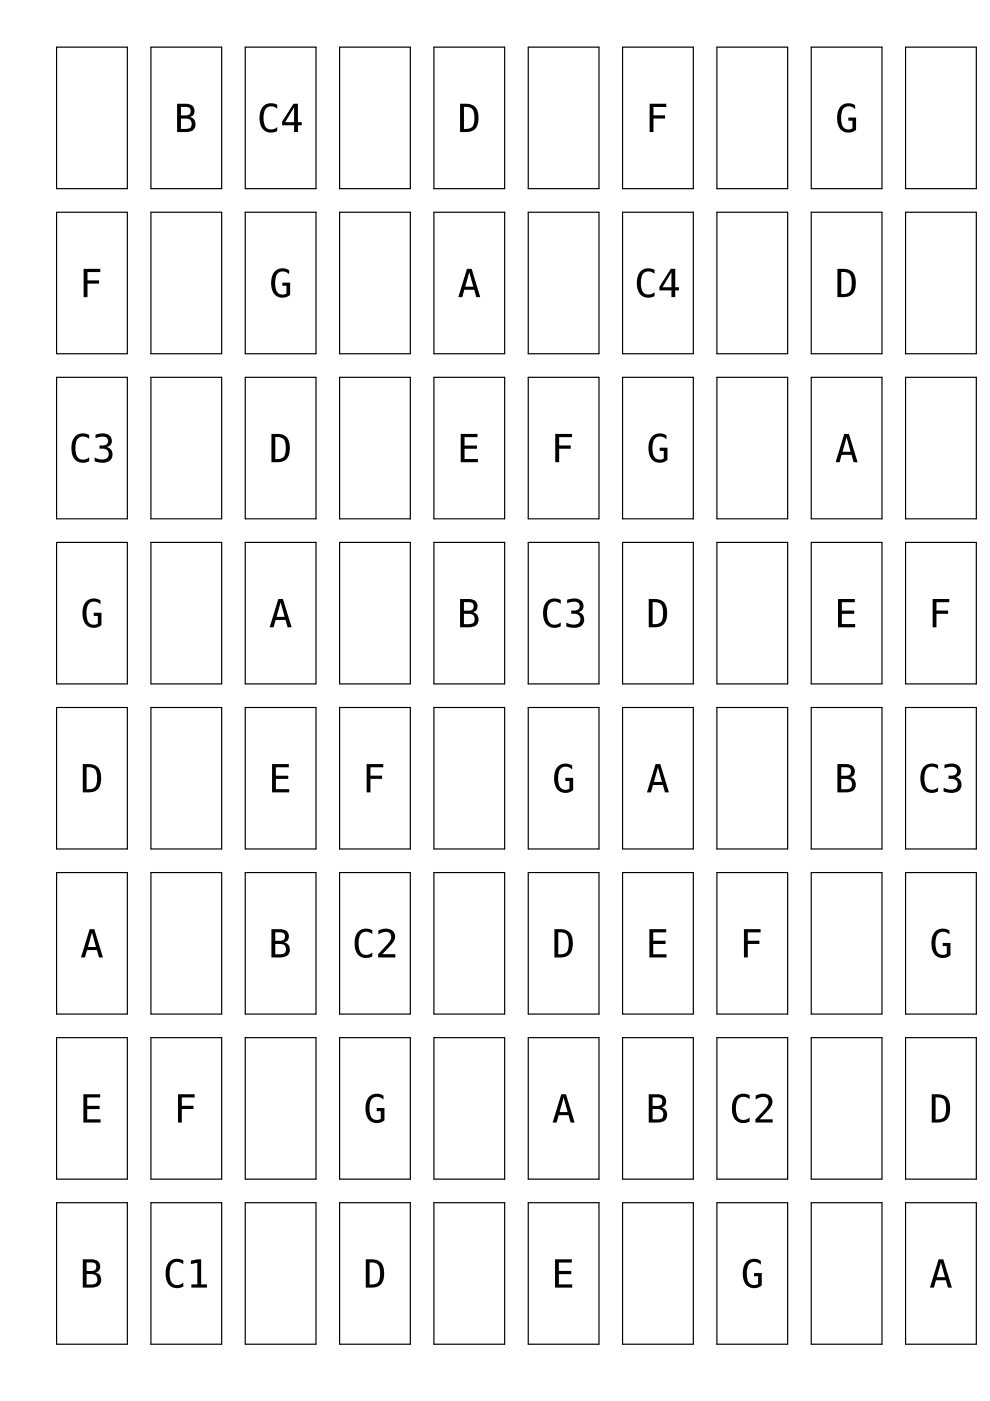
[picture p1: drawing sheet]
<svg xmlns="http://www.w3.org/2000/svg" width="210mm" height="297mm" viewBox="0 0 210 297" stroke-linecap="round" stroke-linejoin="round" font-family="sans-serif">
<g fill="none" stroke="#000" stroke-width=".25">
<path d="M12 10h15v30h-15zM32 10h15v30h-15zM52 10h15v30h-15zM72 10h15v30h-15zM92 10h15v30h-15zM112 10h15v30h-15zM132 10h15v30h-15zM152 10h15v30h-15zM172 10h15v30h-15zM192 10h15v30h-15zM12 45h15v30h-15zM32 45h15v30h-15z"/>
<path d="M52 45h15v30h-15zM72 45h15v30h-15zM92 45h15v30h-15zM112 45h15v30h-15zM132 45h15v30h-15zM152 45h15v30h-15zM172 45h15v30h-15zM192 45h15v30h-15zM12 80h15v30h-15zM32 80h15v30h-15zM52 80h15v30h-15zM72 80h15v30h-15z"/>
<path d="M92 80h15v30h-15zM112 80h15v30h-15zM132 80h15v30h-15zM152 80h15v30h-15zM172 80h15v30h-15zM192 80h15v30h-15zM12 115h15v30h-15zM32 115h15v30h-15zM52 115h15v30h-15zM72 115h15v30h-15zM92 115h15v30h-15zM112 115h15v30h-15z"/>
<path d="M132 115h15v30h-15zM152 115h15v30h-15zM172 115h15v30h-15zM192 115h15v30h-15zM12 150h15v30h-15zM32 150h15v30h-15zM52 150h15v30h-15zM72 150h15v30h-15zM92 150h15v30h-15zM112 150h15v30h-15zM132 150h15v30h-15zM152 150h15v30h-15z"/>
<path d="M172 150h15v30h-15zM192 150h15v30h-15zM12 185h15v30h-15zM32 185h15v30h-15zM52 185h15v30h-15zM72 185h15v30h-15zM92 185h15v30h-15zM112 185h15v30h-15zM132 185h15v30h-15zM152 185h15v30h-15zM172 185h15v30h-15zM192 185h15v30h-15z"/>
<path d="M12 220h15v30h-15zM32 220h15v30h-15zM52 220h15v30h-15zM72 220h15v30h-15zM92 220h15v30h-15zM112 220h15v30h-15zM132 220h15v30h-15zM152 220h15v30h-15zM172 220h15v30h-15zM192 220h15v30h-15zM12 255h15v30h-15zM32 255h15v30h-15z"/>
<path d="M52 255h15v30h-15zM72 255h15v30h-15zM92 255h15v30h-15zM112 255h15v30h-15zM132 255h15v30h-15zM152 255h15v30h-15zM172 255h15v30h-15zM192 255h15v30h-15z"/>
</g>
<g fill="#000">
<path d="M137.7 22h3.6v.7h-2.8v1.8h2.5v.6h-2.5v2.9h-.8zM178.4 22.4a2.45 2.45 0 0 1 2.9-.1v.8a1.68 1.68 0 0 0-2-.4 1.68 1.68 0 0 0-.9 1.8 2.79 2.79 0 0 0 .8 2.8l.9 .1 .6-.2v-1.6h-.8v-.7h1.6v2.6a2.4 2.4 0 0 1-2.6 .4 2.4 2.4 0 0 1-1.4-2.3v-1.2l.2-.9zM17.7 57h3.6v.7h-2.8v1.8h2.5v.6h-2.5v2.9h-.8zM58.4 57.4a2.45 2.45 0 0 1 2.9-.1v.8a1.68 1.68 0 0 0-2-.4 1.68 1.68 0 0 0-.9 1.8 2.79 2.79 0 0 0 .8 2.8l.9 .1 .6-.2v-1.6h-.8v-.7h1.6v2.6a2.4 2.4 0 0 1-2.6 .4 2.4 2.4 0 0 1-1.4-2.3v-1.2l.2-.9zM97.7 92h3.5v.7h-2.7v1.8h2.6v.6h-2.6v2.2h2.8v.7h-3.6zM117.7 92h3.6v.7h-2.8v1.8h2.5v.6h-2.5v2.9h-.8zM138.4 92.4a2.45 2.45 0 0 1 2.9-.1v.8a1.68 1.68 0 0 0-2-.4 1.68 1.68 0 0 0-.9 1.8 2.79 2.79 0 0 0 .8 2.8l.9 .1 .6-.2v-1.6h-.8v-.7h1.6v2.6a2.4 2.4 0 0 1-2.6 .4 2.4 2.4 0 0 1-1.4-2.3v-1.2l.2-.9zM18.4 127.4a2.45 2.45 0 0 1 2.9-.1v.8a1.68 1.68 0 0 0-2-.4 1.68 1.68 0 0 0-.9 1.8 2.79 2.79 0 0 0 .8 2.8l.9 .1 .6-.2v-1.6h-.8v-.7h1.6v2.6a2.4 2.4 0 0 1-2.6 .4 2.4 2.4 0 0 1-1.4-2.3v-1.2l.2-.9zM177.7 127h3.5v.7h-2.7v1.8h2.6v.6h-2.6v2.2h2.8v.7h-3.6zM197.7 127h3.6v.7h-2.8v1.8h2.5v.6h-2.5v2.9h-.8zM57.7 162h3.5v.7h-2.7v1.8h2.6v.6h-2.6v2.2h2.8v.7h-3.6zM77.7 162h3.6v.7h-2.8v1.8h2.5v.6h-2.5v2.9h-.8z"/>
<path d="M118.4 162.4a2.45 2.45 0 0 1 2.9-.1v.8a1.68 1.68 0 0 0-2-.4 1.68 1.68 0 0 0-.9 1.8 2.79 2.79 0 0 0 .8 2.8l.9 .1 .6-.2v-1.6h-.8v-.7h1.6v2.6a2.4 2.4 0 0 1-2.6 .4 2.4 2.4 0 0 1-1.4-2.3v-1.2l.2-.9zM137.7 197h3.5v.7h-2.7v1.8h2.6v.6h-2.6v2.2h2.8v.7h-3.6zM157.7 197h3.6v.7h-2.8v1.8h2.5v.6h-2.5v2.9h-.8zM198.4 197.4a2.45 2.45 0 0 1 2.9-.1v.8a1.68 1.68 0 0 0-2-.4 1.68 1.68 0 0 0-.9 1.8 2.79 2.79 0 0 0 .8 2.8l.9 .1 .6-.2v-1.6h-.8v-.7h1.6v2.6a2.4 2.4 0 0 1-2.6 .4 2.4 2.4 0 0 1-1.4-2.3v-1.2l.2-.9zM17.7 232h3.5v.7h-2.7v1.8h2.6v.6h-2.6v2.2h2.8v.7h-3.6zM37.7 232h3.6v.7h-2.8v1.8h2.5v.6h-2.5v2.9h-.8zM78.4 232.4a2.45 2.45 0 0 1 2.9-.1v.8a1.68 1.68 0 0 0-2-.4 1.68 1.68 0 0 0-.9 1.8 2.79 2.79 0 0 0 .8 2.8l.9 .1 .6-.2v-1.6h-.8v-.7h1.6v2.6a2.4 2.4 0 0 1-2.6 .4 2.4 2.4 0 0 1-1.4-2.3v-1.2l.2-.9zM117.7 267h3.5v.7h-2.7v1.8h2.6v.6h-2.6v2.2h2.8v.7h-3.6zM158.4 267.4a2.45 2.45 0 0 1 2.9-.1v.8a1.68 1.68 0 0 0-2-.4 1.68 1.68 0 0 0-.9 1.8 2.79 2.79 0 0 0 .8 2.8l.9 .1 .6-.2v-1.6h-.8v-.7h1.6v2.6a2.4 2.4 0 0 1-2.6 .4 2.4 2.4 0 0 1-1.4-2.3v-1.2l.2-.9z"/>
<path d="M38.4 25.1v2.2h.9a1.12 1.12 0 0 0 1.3-1.1 1.12 1.12 0 0 0-1.3-1.1zM38.4 22.7v1.8a2.01 2.01 0 0 0 1.9-.4 .91 .91 0 0 0 0-1.1 .91 .91 0 0 0-1-.3zM37.5 22a5.6 5.6 0 0 1 3 .2 1.37 1.37 0 0 1 .7 1.4 1.37 1.37 0 0 1-1 1.2 1.66 1.66 0 0 1 1.2 2 1.66 1.66 0 0 1-2.1 1.2h-1.8z"/>
<path d="M55.9 22.4a2.62 2.62 0 0 1 2.9-.2v.8a1.69 1.69 0 0 0-2-.3 1.69 1.69 0 0 0-.9 1.8 2.79 2.79 0 0 0 .9 2.8 1.93 1.93 0 0 0 2-.3v.8a2.47 2.47 0 0 1-3.7-2.2v-1.2l.2-.9zM62.4 22.7l-1.9 3.2h1.9zM62.2 22h1v3.9h.8v.7h-.8v1.4h-.8v-1.4h-2.6v-.8z"/>
<path d="M98.4 22.7v4.6a1.7 1.7 0 0 0 2.2-1.8 2.34 2.34 0 0 0-1-2.7zM97.6 22a4.6 4.6 0 0 1 2.9 .5 3.9 3.9 0 0 1 0 5l-.3 .2a5.4 5.4 0 0 1-2.6 .3z"/>
<path d="M99.5 57.7l-.9 3.1h1.8zM99 57h1l1.8 6h-.8l-.5-1.6h-2.1l-.4 1.6h-.8z"/>
<path d="M135.9 57.4a2.62 2.62 0 0 1 2.9-.2v.8a1.69 1.69 0 0 0-2-.3 1.69 1.69 0 0 0-.9 1.8 2.79 2.79 0 0 0 .9 2.8 1.93 1.93 0 0 0 2-.3v.8a2.47 2.47 0 0 1-3.7-2.2v-1.2l.2-.9zM142.4 57.7l-1.9 3.2h1.9zM142.2 57h1v3.9h.8v.7h-.8v1.4h-.8v-1.4h-2.6v-.8z"/>
<path d="M178.4 57.7v4.6a1.7 1.7 0 0 0 2.2-1.8 2.34 2.34 0 0 0-1-2.7zM177.6 57a4.6 4.6 0 0 1 2.9 .5 3.9 3.9 0 0 1 0 5l-.3 .2a5.4 5.4 0 0 1-2.6 .3z"/>
<path d="M16.1 92.4a2.62 2.62 0 0 1 2.8-.2v.8a1.69 1.69 0 0 0-2-.3 1.69 1.69 0 0 0-.9 1.8 2.79 2.79 0 0 0 .9 2.8 1.93 1.93 0 0 0 2-.3v.8a2.47 2.47 0 0 1-3.7-2.2v-1.2l.2-.9zM20.3 92.1h.3a2.64 2.64 0 0 1 3 .7 1.34 1.34 0 0 1-1 2 1.72 1.72 0 0 1 1.2 2.1 1.72 1.72 0 0 1-2 1.2l-1.7-.3v-.8a2.16 2.16 0 0 0 2.9-.2 1.17 1.17 0 0 0-1.3-1.7h-.6v-.6h.6a.99 .99 0 0 0 1.2-1.1 .99 .99 0 0 0-1.3-.8l-1.3 .3z"/>
<path d="M58.4 92.7v4.6a1.7 1.7 0 0 0 2.2-1.8 2.34 2.34 0 0 0-1-2.7zM57.6 92a4.6 4.6 0 0 1 2.9 .5 3.9 3.9 0 0 1 0 5l-.3 .2a5.4 5.4 0 0 1-2.6 .3z"/>
<path d="M179.5 92.7l-.9 3.1h1.8zM179 92h1l1.8 6h-.8l-.5-1.6h-2.1l-.4 1.6h-.8z"/>
<path d="M59.5 127.7l-.9 3.1h1.8zM59 127h1l1.8 6h-.8l-.5-1.6h-2.1l-.4 1.6h-.8z"/>
<path d="M98.4 130.1v2.2h.9a1.12 1.12 0 0 0 1.3-1.1 1.12 1.12 0 0 0-1.3-1.1zM98.4 127.7v1.8a2.01 2.01 0 0 0 1.9-.4 .91 .91 0 0 0 0-1.1 .91 .91 0 0 0-1-.3zM97.5 127a5.6 5.6 0 0 1 3 .2 1.37 1.37 0 0 1 .7 1.4 1.37 1.37 0 0 1-1 1.2 1.66 1.66 0 0 1 1.2 2 1.66 1.66 0 0 1-2.1 1.2h-1.8z"/>
<path d="M116.1 127.4a2.62 2.62 0 0 1 2.8-.2v.8a1.69 1.69 0 0 0-2-.3 1.69 1.69 0 0 0-.9 1.8 2.79 2.79 0 0 0 .9 2.8 1.93 1.93 0 0 0 2-.3v.8a2.47 2.47 0 0 1-3.7-2.2v-1.2l.2-.9zM120.3 127.1h.3a2.64 2.64 0 0 1 3 .7 1.34 1.34 0 0 1-1 2 1.72 1.72 0 0 1 1.2 2.1 1.72 1.72 0 0 1-2 1.2l-1.7-.3v-.8a2.16 2.16 0 0 0 2.9-.2 1.17 1.17 0 0 0-1.3-1.7h-.6v-.6h.6a.99 .99 0 0 0 1.2-1.1 .99 .99 0 0 0-1.3-.8l-1.3 .3z"/>
<path d="M138.4 127.7v4.6a1.7 1.7 0 0 0 2.2-1.8 2.34 2.34 0 0 0-1-2.7zM137.6 127a4.6 4.6 0 0 1 2.9 .5 3.9 3.9 0 0 1 0 5l-.3 .2a5.4 5.4 0 0 1-2.6 .3z"/>
<path d="M18.4 162.7v4.6a1.7 1.7 0 0 0 2.2-1.8 2.34 2.34 0 0 0-1-2.7zM17.6 162a4.6 4.6 0 0 1 2.9 .5 3.9 3.9 0 0 1 0 5l-.3 .2a5.4 5.4 0 0 1-2.6 .3z"/>
<path d="M139.5 162.7l-.9 3.1h1.8zM139 162h1l1.8 6h-.8l-.5-1.6h-2.1l-.4 1.6h-.8z"/>
<path d="M178.4 165.1v2.2h.9a1.12 1.12 0 0 0 1.3-1.1 1.12 1.12 0 0 0-1.3-1.1zM178.4 162.7v1.8a2.01 2.01 0 0 0 1.9-.4 .91 .91 0 0 0 0-1.1 .91 .91 0 0 0-1-.3zM177.5 162a5.6 5.6 0 0 1 3 .2 1.37 1.37 0 0 1 .7 1.4 1.37 1.37 0 0 1-1 1.2 1.66 1.66 0 0 1 1.2 2 1.66 1.66 0 0 1-2.1 1.2h-1.8z"/>
<path d="M196.1 162.4a2.62 2.62 0 0 1 2.8-.2v.8a1.69 1.69 0 0 0-2-.3 1.69 1.69 0 0 0-.9 1.8 2.79 2.79 0 0 0 .9 2.8 1.93 1.93 0 0 0 2-.3v.8a2.47 2.47 0 0 1-3.7-2.2v-1.2l.2-.9zM200.3 162.1h.3a2.64 2.64 0 0 1 3 .7 1.34 1.34 0 0 1-1 2 1.72 1.72 0 0 1 1.2 2.1 1.72 1.72 0 0 1-2 1.2l-1.7-.3v-.8a2.16 2.16 0 0 0 2.9-.2 1.17 1.17 0 0 0-1.3-1.7h-.6v-.6h.6a.99 .99 0 0 0 1.2-1.1 .99 .99 0 0 0-1.3-.8l-1.3 .3z"/>
<path d="M19.5 197.7l-.9 3.1h1.8zM19 197h1l1.8 6h-.8l-.5-1.6h-2.1l-.4 1.6h-.8z"/>
<path d="M58.4 200.1v2.2h.9a1.12 1.12 0 0 0 1.3-1.1 1.12 1.12 0 0 0-1.3-1.1zM58.4 197.7v1.8a2.01 2.01 0 0 0 1.9-.4 .91 .91 0 0 0 0-1.1 .91 .91 0 0 0-1-.3zM57.5 197a5.6 5.6 0 0 1 3 .2 1.37 1.37 0 0 1 .7 1.4 1.37 1.37 0 0 1-1 1.2 1.66 1.66 0 0 1 1.2 2 1.66 1.66 0 0 1-2.1 1.2h-1.8z"/>
<path d="M76.1 197.4a2.62 2.62 0 0 1 2.8-.2v.8a1.69 1.69 0 0 0-2-.3 1.69 1.69 0 0 0-.9 1.8 2.79 2.79 0 0 0 .9 2.8 1.93 1.93 0 0 0 2-.3v.8a2.47 2.47 0 0 1-3.7-2.2v-1.2l.2-.9zM80.2 197.3a2.55 2.55 0 0 1 3.4 .6 2.92 2.92 0 0 1-1.2 3l-1.3 1.4h2.7v.7h-3.6v-.7l1.8-1.9a1.93 1.93 0 0 0 .7-2.5 2.12 2.12 0 0 0-2.5 .2z"/>
<path d="M118.4 197.7v4.6a1.7 1.7 0 0 0 2.2-1.8 2.34 2.34 0 0 0-1-2.7zM117.6 197a4.6 4.6 0 0 1 2.9 .5 3.9 3.9 0 0 1 0 5l-.3 .2a5.4 5.4 0 0 1-2.6 .3z"/>
<path d="M119.5 232.7l-.9 3.1h1.8zM119 232h1l1.8 6h-.8l-.5-1.6h-2.1l-.4 1.6h-.8z"/>
<path d="M138.4 235.1v2.2h.9a1.12 1.12 0 0 0 1.3-1.1 1.12 1.12 0 0 0-1.3-1.1zM138.4 232.7v1.8a2.01 2.01 0 0 0 1.9-.4 .91 .91 0 0 0 0-1.1 .91 .91 0 0 0-1-.3zM137.5 232a5.6 5.6 0 0 1 3 .2 1.37 1.37 0 0 1 .7 1.4 1.37 1.37 0 0 1-1 1.2 1.66 1.66 0 0 1 1.2 2 1.66 1.66 0 0 1-2.1 1.2h-1.8z"/>
<path d="M156.1 232.4a2.62 2.62 0 0 1 2.8-.2v.8a1.69 1.69 0 0 0-2-.3 1.69 1.69 0 0 0-.9 1.8 2.79 2.79 0 0 0 .9 2.8 1.93 1.93 0 0 0 2-.3v.8a2.47 2.47 0 0 1-3.7-2.2v-1.2l.2-.9zM160.2 232.3a2.55 2.55 0 0 1 3.4 .6 2.92 2.92 0 0 1-1.2 3l-1.3 1.4h2.7v.7h-3.6v-.7l1.8-1.9a1.93 1.93 0 0 0 .7-2.5 2.12 2.12 0 0 0-2.5 .2z"/>
<path d="M198.4 232.7v4.6a1.7 1.7 0 0 0 2.2-1.8 2.34 2.34 0 0 0-1-2.7zM197.6 232a4.6 4.6 0 0 1 2.9 .5 3.9 3.9 0 0 1 0 5l-.3 .2a5.4 5.4 0 0 1-2.6 .3z"/>
<path d="M18.4 270.1v2.2h.9a1.12 1.12 0 0 0 1.3-1.1 1.12 1.12 0 0 0-1.3-1.1zM18.4 267.7v1.8a2.01 2.01 0 0 0 1.9-.4 .91 .91 0 0 0 0-1.1 .91 .91 0 0 0-1-.3zM17.5 267a5.6 5.6 0 0 1 3 .2 1.37 1.37 0 0 1 .7 1.4 1.37 1.37 0 0 1-1 1.2 1.66 1.66 0 0 1 1.2 2 1.66 1.66 0 0 1-2.1 1.2h-1.8z"/>
<path d="M36 267.4a2.62 2.62 0 0 1 2.9-.2v.8a1.69 1.69 0 0 0-2-.3 1.69 1.69 0 0 0-.9 1.8 2.79 2.79 0 0 0 .8 2.8 1.93 1.93 0 0 0 2.1-.3v.8a2.47 2.47 0 0 1-3.8-2.2v-1.2l.2-.9zM40.5 267.3l1.3-.3h.8v5.3h1.3v.7h-3.3v-.7h1.2v-4.6l-1.3 .3z"/>
<path d="M78.4 267.7v4.6a1.7 1.7 0 0 0 2.2-1.8 2.34 2.34 0 0 0-1-2.7zM77.6 267a4.6 4.6 0 0 1 2.9 .5 3.9 3.9 0 0 1 0 5l-.3 .2a5.4 5.4 0 0 1-2.6 .3z"/>
<path d="M199.5 267.7l-.9 3.1h1.8zM199 267h1l1.8 6h-.8l-.5-1.6h-2.1l-.4 1.6h-.8z"/>
</g>
</svg>
